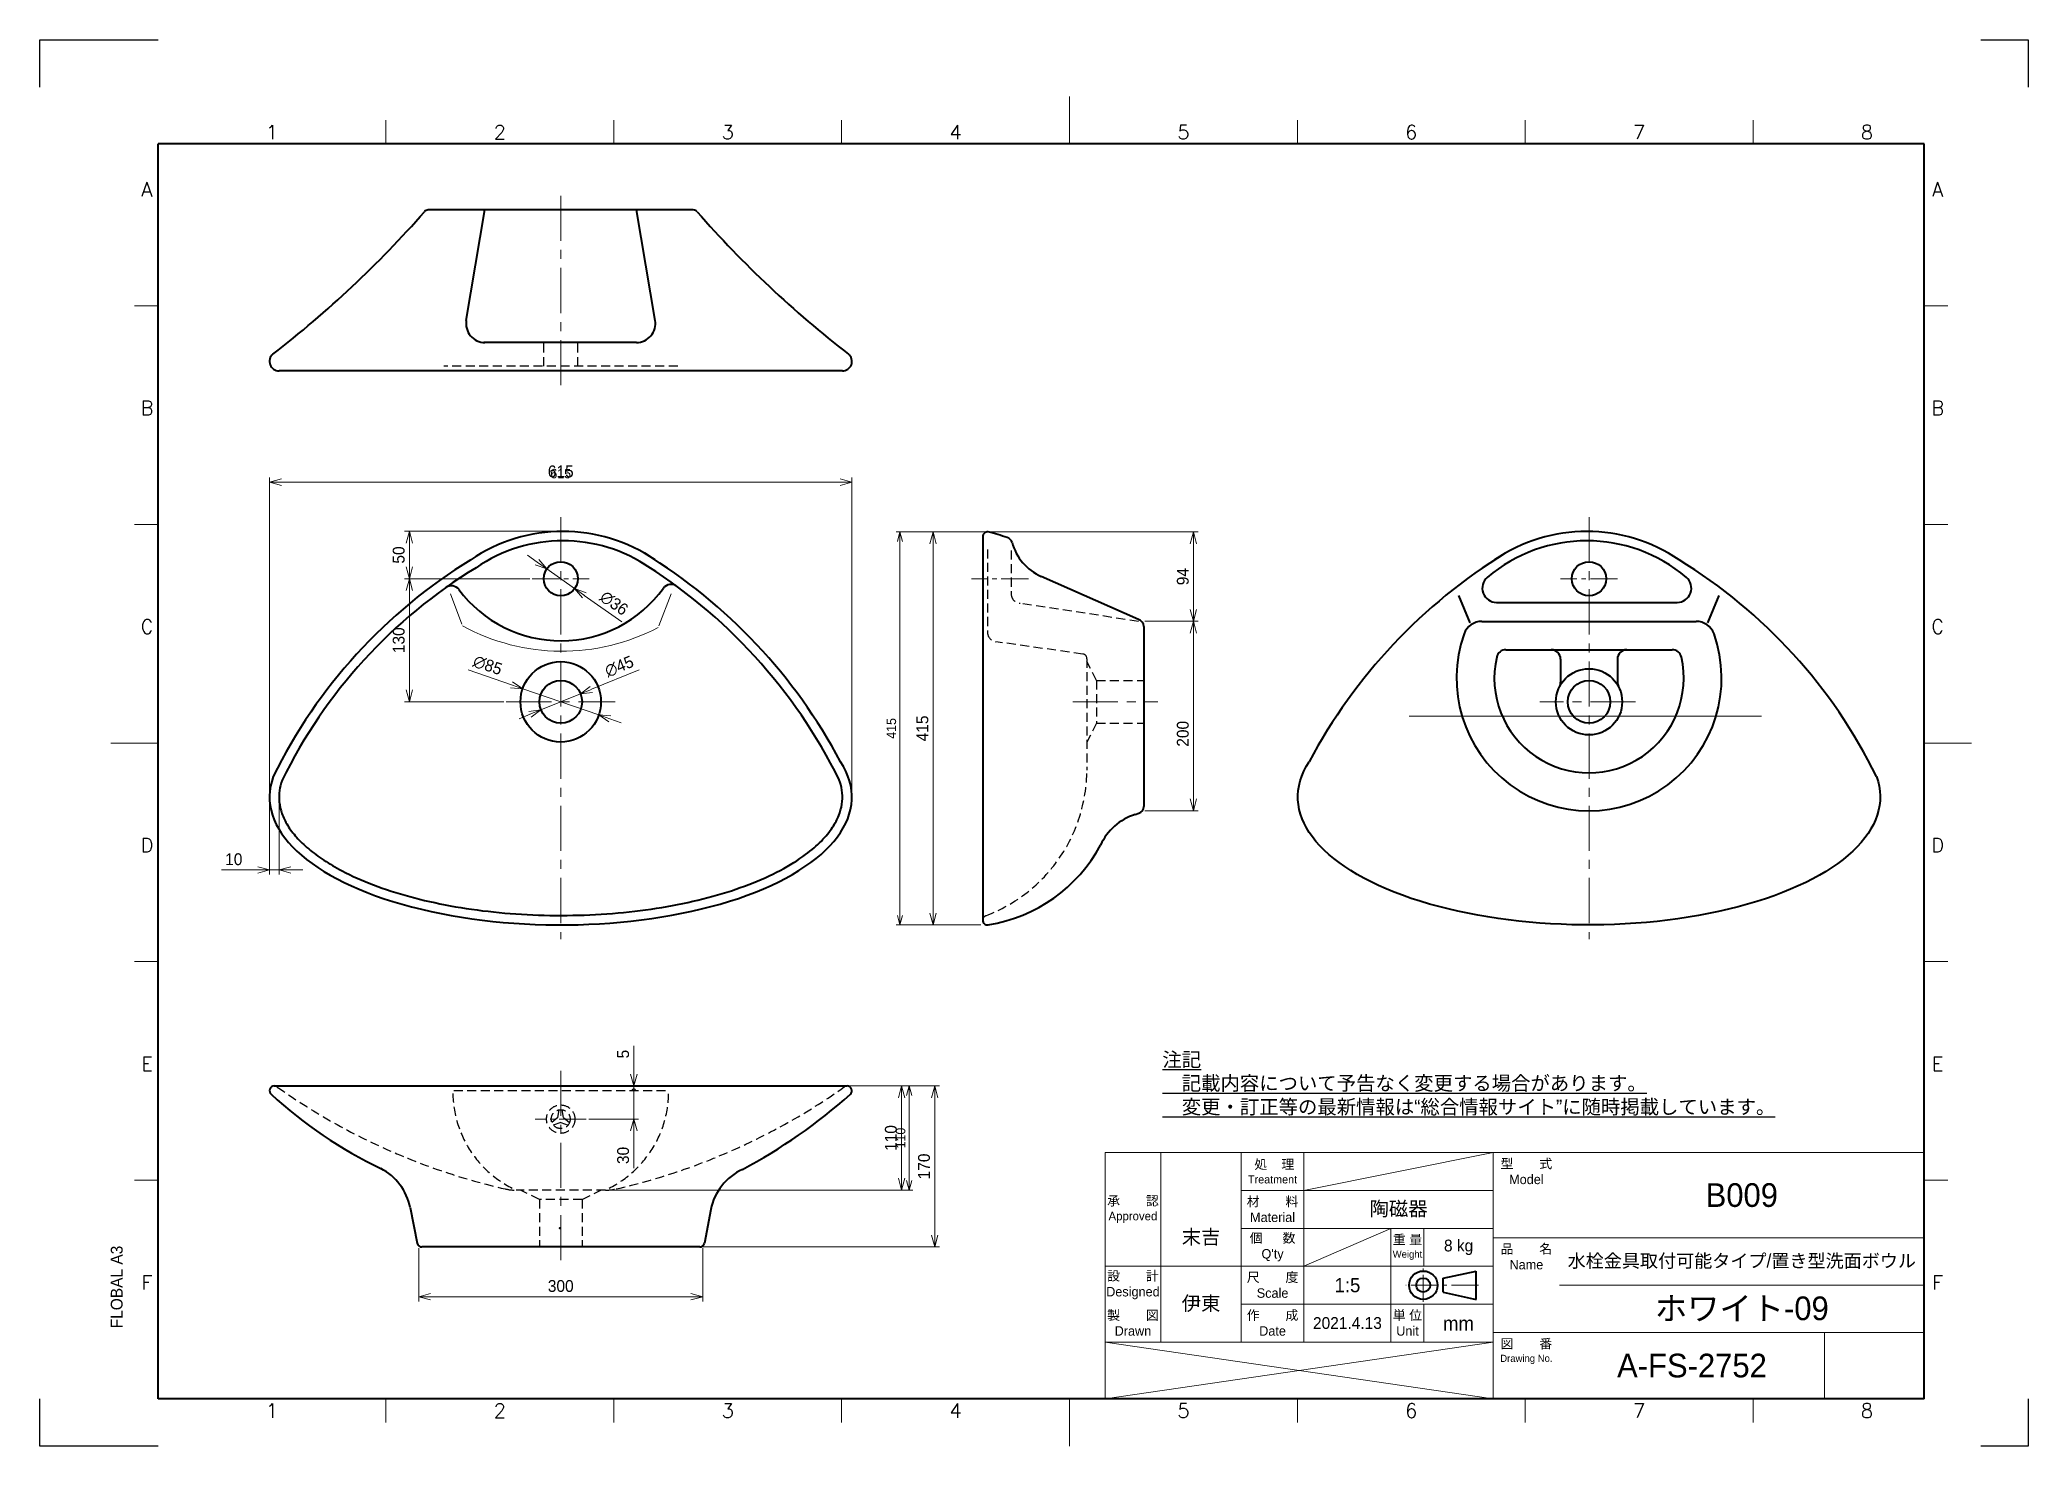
# Model space of a CAD drawing. Header units: millimetres. Extents: x 0 to 2100, y 0 to 1485.
import ezdxf
from ezdxf.enums import TextEntityAlignment as Align

# ---------------------------------------------------------------- set-up
doc = ezdxf.new("R2010")
doc.units = ezdxf.units.MM
doc.header["$LTSCALE"] = 0.3
for name, pattern in [('CENTER', [50.8, 31.75, -6.35, 6.35, -6.35]), ('CENTER2', [28.575, 19.05, -3.175, 3.175, -3.175]), ('HIDDEN', [9.525, 6.35, -3.175]), ('HIDDEN2', [4.7625, 3.175, -1.5875])]:
    doc.linetypes.add(name, pattern=pattern)
doc.layers.add('HOJO', color=8, linetype='Continuous', lineweight=13, plot=False)
for name, color, linetype, lineweight in [('TEXT', 7, 'Continuous', 25), ('中心線', 4, 'CENTER', 18), ('中心線x.5', 4, 'CENTER2', 18), ('実線', 3, 'Continuous', 35), ('寸法', 2, 'Continuous', 18), ('寸法 @ 4', 2, 'Continuous', 18), ('寸法 @ 5', 2, 'Continuous', 18), ('細線', 7, 'Continuous', 18), ('隠線', 1, 'HIDDEN', 25), ('隠線x0.5', 1, 'HIDDEN2', 25)]:
    doc.layers.add(name, color=color, linetype=linetype, lineweight=lineweight)
doc.styles.add('MS Pゴシック', font='')
doc.styles.add('Roman', font='romans.shx', dxfattribs={"bigfont": 'bigfont.shx'})
doc.styles.get("Standard").update_dxf_attribs({"font": 'txt.shx', "bigfont": 'bigfont.shx'})
doc.styles.get('MS Pゴシック').set_extended_font_data('MS PGothic')
doc.dimstyles.new('MyDim S＝1：5', dxfattribs={"dimtxt": 2.5, "dimasz": 2.5, "dimexe": 1, "dimexo": 0.5, "dimgap": 1, "dimtad": 3, "dimdsep": 46, "dimtxsty": 'MS Pゴシック', "dimblk": 'OPEN30', "dimcen": 0, "dimclrd": 256, "dimclre": 256, "dimclrt": 256, "dimazin": 2, "dimtfac": 1, "dimtmove": 0, "dimatfit": 3, "dimldrblk": 'OPEN30', "dimfxl": 0, "dimlwd": 18, "dimlwe": 18, "dimarcsym": 0})

msp = doc.modelspace()

# ---------------------------------------------------------------- texts
at = {"layer": 'TEXT', "ltscale": 5, "style": 'Roman'}
for s, p in [('1', (245.312, 1380)), ('2', (485.938, 1380)), ('3', (726.562, 1380)), ('4', (967.188, 1380)), ('5', (1207.812, 1380)), ('6', (1448.438, 1380)), ('7', (1689.062, 1380)), ('8', (1929.688, 1380)), ('A', (113.036, 1319.583)), ('A', (2004.354, 1319.583)), ('B', (113.262, 1088.75)), ('B', (2004.354, 1088.75)), ('C', (113.262, 857.917)), ('C', (2004.354, 857.917)), ('D', (113.262, 627.083)), ('D', (2004.354, 627.083)), ('E', (113.262, 396.25)), ('E', (2004.354, 396.25)), ('F', (113.262, 165.417)), ('F', (2004.354, 165.417)), ('1', (245.312, 30.1)), ('2', (485.938, 30.1)), ('3', (726.562, 30.1)), ('4', (967.188, 30.1)), ('5', (1207.812, 30.1)), ('6', (1448.438, 30.1)), ('7', (1689.062, 30.1)), ('8', (1929.688, 30.1))]:
    msp.add_text(s, height=15, dxfattribs=at).set_placement(p, align=Align.CENTER)
at = {"layer": 'TEXT', "ltscale": 5, "style": 'MS Pゴシック'}
msp.add_text('FLOBAL A3', height=12.5, rotation=90, dxfattribs=at).set_placement((87.5, 124.479))
at = {"layer": 'TEXT', "ltscale": 5, "insert": (1185.578, 349.069), "char_height": 15, "width": 667.02564, "attachment_point": 7, "style": 'MS Pゴシック'}
msp.add_mtext('{\\L注記\\P\u3000記載内容について予告なく変更する場合があります。\\P\u3000変更・訂正等の最新情報は“総合情報サイト”に随時掲載しています。}', dxfattribs=at)
at = {"layer": 'TEXT', "ltscale": 5, "attachment_point": 5}
for s, insert, char_height, width in [('{\\fMS PMincho|b0|i0|c128|p18;陶磁器}', (1435, 250), 15, 198.9285), ('{\\fMS PMincho|b0|i0|c128|p18;末吉}', (1226.42, 220), 15, 84.94018), ('{\\fMS PMincho|b0|i0|c128|p18;8 kg}', (1498.407, 210), 12.5, 73.18571), ('{\\fMS PMincho|b0|i0|c128|p18;水栓金具取付可能タイプ/置き型洗面ボウル}', (1797.5, 195), 14, 385), ('{\\fMS PMincho|b0|i0|c128|p18;伊東}', (1226.42, 150), 15, 84.94018), ('{\\fMS PMincho|b0|i0|c128|p18;ホワイト-09}', (1797.5, 145), 25, 385), ('{\\fMS PMincho|b0|i0|c128|p18;2021.4.13}', (1381.007, 130), 12.5, 92.01429), ('{\\fMS PMincho|b0|i0|c128|p18;mm}', (1498.286, 129.644), 15, 73.427), ('{\\fMS PMincho|b0|i0|c128|p18;A-FS-2752}', (1744.864, 85), 25, 279.72726)]:
    msp.add_mtext(s, dxfattribs=dict(at, insert=insert, char_height=char_height, width=width))
at = {"layer": '細線', "ltscale": 5, "attachment_point": 5}
for s, insert, char_height, width in [('{\\fMS UI Gothic|b0|i0|c128|p50; 処    理\\H0.85x;Treatment}', (1301.945, 290), 10, 66.10982), ('{\\fMS UI Gothic|b0|i0|c128|p2;型\u3000\u3000式\\P\\fMS UI Gothic|b0|i0|c128|p50;Model}', (1570, 290), 10, 70), ('{\\fMS PMincho|b0|i0|c128|p18;B009}', (1797.5, 265), 25, 385), ('{\\fMS UI Gothic|b0|i0|c128|p50;承\u3000\u3000認\\P\\H0.9x;Approved}', (1154.475, 250), 10, 58.95), ('{\\fMS UI Gothic|b0|i0|c128|p2;材\u3000\u3000料\\PMaterial}', (1301.945, 250), 10, 66.10982), ("{\\fMS UI Gothic|b0|i0|c128|p2;個  \u3000数Q'ty}", (1301.945, 210), 10, 66.10982), ('{\\fMS UI Gothic|b0|i0|c128|p50;重 量\\H0.7502x;Weight\\H1.333x; }', (1444.414, 210), 9.9975, 34.8), ('{\\fMS UI Gothic|b0|i0|c128|p2;品\u3000\u3000名\\fMS UI Gothic|b0|i0|c128|p50;Name}', (1570, 200), 10, 70), ('{\\fMS UI Gothic|b0|i0|c128|p2;設\u3000\u3000計Designed}', (1154.475, 170), 10, 58.95), ('{\\fMS UI Gothic|b0|i0|c128|p50;尺\u3000\u3000度Scale}', (1301.945, 170), 10, 66.10982), ('{\\fMS PMincho|b0|i0|c128|p18;1:5}', (1381.007, 170), 15, 92.01429), ('{\\fMS UI Gothic|b0|i0|c128|p2;製\u3000\u3000図Drawn}', (1154.475, 130), 10, 58.95), ('{\\fMS UI Gothic|b0|i0|c128|p2;作\u3000\u3000成Date}', (1301.945, 130), 10, 66.10982), ('{\\fMS UI Gothic|b0|i0|c128|p50;単 位\\P\\H1x;Unit}', (1444.414, 130), 9.9975, 34.8), ('{\\fMS UI Gothic|b0|i0|c128|p50;図\u3000\u3000番\\fMS UI Gothic|b0|i0|c128|p2;\\P\\fMS UI Gothic|b0|i0|c128|p50;\\H0.75x;Drawing No.}', (1570, 100), 10, 70)]:
    msp.add_mtext(s, dxfattribs=dict(at, insert=insert, char_height=char_height, width=width))

# ---------------------------------------------------------------- blocks, each defined once
blk = doc.blocks.new('_Open30')
at = {"color": 0, "lineweight": -2}
for p, q in [((-1, 0.27), (0, 0)), ((0, 0), (-1, -0.27)), ((0, 0), (-1, 0))]:
    blk.add_line(p, q, dxfattribs=at)
blk = doc.blocks.new('*D49')
at = {"layer": 'Defpoints', "color": 0, "ltscale": 5}
for p in [(857.7, 1017.9), (242.7, 685.4), (857.7, 685.4)]:
    blk.add_point(p, dxfattribs=at)
at = {"layer": '寸法', "lineweight": 18, "ltscale": 5}
for p, q in [((242.7, 687.4), (242.7, 1021.9)), ((252.7, 1017.9), (847.7, 1017.9)), ((857.7, 687.4), (857.7, 1021.9))]:
    blk.add_line(p, q, dxfattribs=at)
at = {"layer": '寸法', "lineweight": 18, "ltscale": 5, "xscale": 10, "yscale": 10, "zscale": 10, "rotation": 180}
blk.add_blockref('_Open30', (242.7, 1017.9), dxfattribs=at)
at = {"layer": '寸法', "lineweight": 18, "ltscale": 5, "xscale": 10, "yscale": 10, "zscale": 10}
blk.add_blockref('_Open30', (857.7, 1017.9), dxfattribs=at)
at = {"layer": '寸法', "ltscale": 5, "insert": (550.2, 1026.9), "char_height": 10, "attachment_point": 5, "style": 'MS Pゴシック'}
blk.add_mtext('615', dxfattribs=at)
blk = doc.blocks.new('*D50')
at = {"layer": 'Defpoints', "color": 0, "ltscale": 5}
for p in [(857.7, 1017.9), (242.7, 685.4), (857.7, 685.4)]:
    blk.add_point(p, dxfattribs=at)
at = {"layer": '寸法', "lineweight": 18, "ltscale": 5}
for p, q in [((242.7, 687.9), (242.7, 1022.9)), ((255.2, 1017.9), (845.2, 1017.9)), ((857.7, 687.9), (857.7, 1022.9))]:
    blk.add_line(p, q, dxfattribs=at)
at = {"layer": '寸法', "lineweight": 18, "ltscale": 5, "xscale": 12.5, "yscale": 12.5, "zscale": 12.5, "rotation": 180}
blk.add_blockref('_Open30', (242.7, 1017.9), dxfattribs=at)
at = {"layer": '寸法', "lineweight": 18, "ltscale": 5, "xscale": 12.5, "yscale": 12.5, "zscale": 12.5}
blk.add_blockref('_Open30', (857.7, 1017.9), dxfattribs=at)
at = {"layer": '寸法', "ltscale": 5, "insert": (550.2, 1029.2), "char_height": 12.5, "attachment_point": 5, "style": 'MS Pゴシック'}
blk.add_mtext('615', dxfattribs=at)
blk = doc.blocks.new('*D52')
at = {"layer": 'Defpoints', "color": 0, "ltscale": 5}
for p in [(908.4, 965.4), (1000.9, 965.4), (995.9, 550.4)]:
    blk.add_point(p, dxfattribs=at)
at = {"layer": '寸法', "lineweight": 18, "ltscale": 5}
for p, q in [((998.9, 965.4), (904.4, 965.4)), ((908.4, 560.4), (908.4, 955.4)), ((993.9, 550.4), (904.4, 550.4))]:
    blk.add_line(p, q, dxfattribs=at)
at = {"layer": '寸法', "lineweight": 18, "ltscale": 5, "xscale": 10, "yscale": 10, "zscale": 10}
for p, rotation in [((908.4, 965.4), 90), ((908.4, 550.4), 270)]:
    blk.add_blockref('_Open30', p, dxfattribs=dict(at, rotation=rotation))
at = {"layer": '寸法', "ltscale": 5, "insert": (899.4, 757.9), "char_height": 10, "attachment_point": 5, "rotation": 90, "style": 'MS Pゴシック'}
blk.add_mtext('415', dxfattribs=at)
blk = doc.blocks.new('*D53')
at = {"layer": 'Defpoints', "color": 0, "ltscale": 5}
for p in [(943.4, 965.4), (1000.9, 965.4), (995.9, 550.4)]:
    blk.add_point(p, dxfattribs=at)
at = {"layer": '寸法', "lineweight": 18, "ltscale": 5}
for p, q in [((998.4, 965.4), (938.4, 965.4)), ((943.4, 562.9), (943.4, 952.9)), ((993.4, 550.4), (938.4, 550.4))]:
    blk.add_line(p, q, dxfattribs=at)
at = {"layer": '寸法', "lineweight": 18, "ltscale": 5, "xscale": 12.5, "yscale": 12.5, "zscale": 12.5}
for p, rotation in [((943.4, 965.4), 90), ((943.4, 550.4), 270)]:
    blk.add_blockref('_Open30', p, dxfattribs=dict(at, rotation=rotation))
at = {"layer": '寸法', "ltscale": 5, "insert": (932.2, 757.9), "char_height": 12.5, "attachment_point": 5, "rotation": 90, "style": 'MS Pゴシック'}
blk.add_mtext('415', dxfattribs=at)
blk = doc.blocks.new('*D59')
at = {"layer": 'Defpoints', "color": 0, "ltscale": 5}
for p in [(529.3, 777.5), (571, 794.4)]:
    blk.add_point(p, dxfattribs=at)
at = {"layer": '寸法', "lineweight": 18, "ltscale": 5}
for p, q in [((632.9, 819.6), (582.6, 799.2)), ((529.3, 777.5), (571, 794.4)), ((517.8, 772.8), (506.2, 768.1))]:
    blk.add_line(p, q, dxfattribs=at)
at = {"layer": '寸法', "lineweight": 18, "ltscale": 5, "xscale": 12.5, "yscale": 12.5, "zscale": 12.5}
for p, rotation in [((571, 794.4), 202.1477616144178), ((529.3, 777.5), 22.14776161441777)]:
    blk.add_blockref('_Open30', p, dxfattribs=dict(at, rotation=rotation))
at = {"layer": '寸法', "ltscale": 5, "insert": (612, 823.3), "char_height": 12.5, "attachment_point": 5, "rotation": 22.1478, "style": 'MS Pゴシック'}
blk.add_mtext('∅45', dxfattribs=at)
blk = doc.blocks.new('*D60')
at = {"layer": 'Defpoints', "color": 0, "ltscale": 5}
for p in [(510, 799.8), (590.3, 772.1)]:
    blk.add_point(p, dxfattribs=at)
at = {"layer": '寸法', "lineweight": 18, "ltscale": 5}
for p, q in [((452.3, 819.7), (498.2, 803.9)), ((590.3, 772.1), (510, 799.8)), ((602.2, 768), (614, 763.9))]:
    blk.add_line(p, q, dxfattribs=at)
at = {"layer": '寸法', "lineweight": 18, "ltscale": 5, "xscale": 12.5, "yscale": 12.5, "zscale": 12.5}
for p, rotation in [((510, 799.8), 340.9543419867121), ((590.3, 772.1), 160.9543419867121)]:
    blk.add_blockref('_Open30', p, dxfattribs=dict(at, rotation=rotation))
at = {"layer": '寸法', "ltscale": 5, "insert": (473, 824.5), "char_height": 12.5, "attachment_point": 5, "rotation": 340.9543, "style": 'MS Pゴシック'}
blk.add_mtext('∅85', dxfattribs=at)
blk = doc.blocks.new('*D61')
at = {"layer": 'Defpoints', "color": 0, "ltscale": 5}
for p in [(535.4, 926.3), (564.9, 905.6)]:
    blk.add_point(p, dxfattribs=at)
at = {"layer": '寸法', "lineweight": 18, "ltscale": 5}
for p, q in [((525.2, 933.5), (515, 940.7)), ((535.4, 926.3), (564.9, 905.6)), ((614.7, 870.6), (575.1, 898.4))]:
    blk.add_line(p, q, dxfattribs=at)
at = {"layer": '寸法', "lineweight": 18, "ltscale": 5, "xscale": 12.5, "yscale": 12.5, "zscale": 12.5}
for p, rotation in [((535.4, 926.3), 324.8894205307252), ((564.9, 905.6), 144.8894205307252)]:
    blk.add_blockref('_Open30', p, dxfattribs=dict(at, rotation=rotation))
at = {"layer": '寸法', "ltscale": 5, "insert": (606.5, 890.1), "char_height": 12.5, "attachment_point": 5, "rotation": 324.8894, "style": 'MS Pゴシック'}
blk.add_mtext('∅36', dxfattribs=at)
blk = doc.blocks.new('*D58')
at = {"layer": 'Defpoints', "color": 0, "ltscale": 5}
for p in [(520.2, 916), (390.3, 786), (492.7, 786)]:
    blk.add_point(p, dxfattribs=at)
at = {"layer": '寸法', "lineweight": 18, "ltscale": 5}
for p, q in [((517.7, 916), (385.3, 916)), ((390.3, 903.5), (390.3, 798.5)), ((490.2, 786), (385.3, 786))]:
    blk.add_line(p, q, dxfattribs=at)
at = {"layer": '寸法', "lineweight": 18, "ltscale": 5, "xscale": 12.5, "yscale": 12.5, "zscale": 12.5}
for p, rotation in [((390.3, 916), 90), ((390.3, 786), 270)]:
    blk.add_blockref('_Open30', p, dxfattribs=dict(at, rotation=rotation))
at = {"layer": '寸法', "ltscale": 5, "insert": (379.1, 851), "char_height": 12.5, "attachment_point": 5, "rotation": 90, "style": 'MS Pゴシック'}
blk.add_mtext('130', dxfattribs=at)
blk = doc.blocks.new('*D62')
at = {"layer": 'Defpoints', "color": 0, "ltscale": 5}
for p in [(613.7, 375.4), (627.4, 375.4), (577.2, 345.4)]:
    blk.add_point(p, dxfattribs=at)
at = {"layer": '寸法', "lineweight": 18, "ltscale": 5}
for p, q in [((579.7, 345.4), (632.4, 345.4)), ((627.4, 332.9), (627.4, 293.7))]:
    blk.add_line(p, q, dxfattribs=at)
at = {"layer": '寸法', "lineweight": 18, "ltscale": 5, "xscale": 12.5, "yscale": 12.5, "zscale": 12.5, "rotation": 90}
blk.add_blockref('_Open30', (627.4, 345.4), dxfattribs=at)
at = {"layer": '寸法', "ltscale": 5, "insert": (616.1, 307), "char_height": 12.5, "attachment_point": 5, "rotation": 90, "style": 'MS Pゴシック'}
blk.add_mtext('30', dxfattribs=at)
blk = doc.blocks.new('*D63')
at = {"layer": 'Defpoints', "color": 0, "ltscale": 5}
for p in [(550.2, 380.4), (627.4, 380.4), (550.2, 375.4)]:
    blk.add_point(p, dxfattribs=at)
at = {"layer": '寸法', "lineweight": 18, "ltscale": 5}
for p, q in [((627.4, 392.9), (627.4, 422.6)), ((552.7, 380.4), (632.4, 380.4))]:
    blk.add_line(p, q, dxfattribs=at)
at = {"layer": '寸法', "lineweight": 18, "ltscale": 5, "xscale": 12.5, "yscale": 12.5, "zscale": 12.5, "rotation": 270}
blk.add_blockref('_Open30', (627.4, 380.4), dxfattribs=at)
at = {"layer": '寸法', "ltscale": 5, "insert": (616.1, 414), "char_height": 12.5, "attachment_point": 5, "rotation": 90, "style": 'MS Pゴシック'}
blk.add_mtext('5', dxfattribs=at)
blk = doc.blocks.new('*D55')
at = {"layer": 'Defpoints', "color": 0, "ltscale": 5}
for p in [(852.7, 380.4), (597.4, 270.4), (910.2, 270.4)]:
    blk.add_point(p, dxfattribs=at)
at = {"layer": '寸法', "lineweight": 18, "ltscale": 5}
for p, q in [((855.2, 380.4), (915.2, 380.4)), ((910.2, 367.9), (910.2, 282.9)), ((599.9, 270.4), (915.2, 270.4))]:
    blk.add_line(p, q, dxfattribs=at)
at = {"layer": '寸法', "lineweight": 18, "ltscale": 5, "xscale": 12.5, "yscale": 12.5, "zscale": 12.5}
for p, rotation in [((910.2, 380.4), 90), ((910.2, 270.4), 270)]:
    blk.add_blockref('_Open30', p, dxfattribs=dict(at, rotation=rotation))
at = {"layer": '寸法', "ltscale": 5, "insert": (898.9, 325.4), "char_height": 12.5, "attachment_point": 5, "rotation": 90, "style": 'MS Pゴシック'}
blk.add_mtext('110', dxfattribs=at)
blk = doc.blocks.new('*D56')
at = {"layer": 'Defpoints', "color": 0, "ltscale": 5}
for p in [(852.7, 380.4), (597.4, 270.4), (918.2, 270.4)]:
    blk.add_point(p, dxfattribs=at)
at = {"layer": '寸法', "lineweight": 18, "ltscale": 5}
for p, q in [((854.7, 380.4), (922.2, 380.4)), ((918.2, 370.4), (918.2, 280.4)), ((599.4, 270.4), (922.2, 270.4))]:
    blk.add_line(p, q, dxfattribs=at)
at = {"layer": '寸法', "lineweight": 18, "ltscale": 5, "xscale": 10, "yscale": 10, "zscale": 10}
for p, rotation in [((918.2, 380.4), 90), ((918.2, 270.4), 270)]:
    blk.add_blockref('_Open30', p, dxfattribs=dict(at, rotation=rotation))
at = {"layer": '寸法', "ltscale": 5, "insert": (909.2, 325.4), "char_height": 10, "attachment_point": 5, "rotation": 90, "style": 'MS Pゴシック'}
blk.add_mtext('110', dxfattribs=at)
blk = doc.blocks.new('*D64')
at = {"layer": 'Defpoints', "color": 0}
for p in [(400.2, 211.5), (700.1, 211.5), (700.1, 157.9)]:
    blk.add_point(p, dxfattribs=at)
at = {"layer": '寸法', "lineweight": 18}
for p, q in [((400.2, 209), (400.2, 152.9)), ((700.1, 209), (700.1, 152.9)), ((412.7, 157.9), (687.6, 157.9))]:
    blk.add_line(p, q, dxfattribs=at)
at = {"layer": '寸法', "lineweight": 18, "xscale": 12.5, "yscale": 12.5, "zscale": 12.5, "rotation": 180}
blk.add_blockref('_Open30', (400.2, 157.9), dxfattribs=at)
at = {"layer": '寸法', "lineweight": 18, "xscale": 12.5, "yscale": 12.5, "zscale": 12.5}
blk.add_blockref('_Open30', (700.1, 157.9), dxfattribs=at)
at = {"layer": '寸法', "insert": (550.2, 169.1), "char_height": 12.5, "attachment_point": 5, "style": 'MS Pゴシック'}
blk.add_mtext('300', dxfattribs=at)
blk = doc.blocks.new('*D65')
at = {"layer": 'Defpoints', "color": 0}
for p in [(1164.7, 871), (1164.5, 671), (1218.4, 671)]:
    blk.add_point(p, dxfattribs=at)
at = {"layer": '寸法', "lineweight": 18}
for p, q in [((1167.2, 871), (1223.4, 871)), ((1218.4, 858.5), (1218.4, 683.5)), ((1167, 671), (1223.4, 671))]:
    blk.add_line(p, q, dxfattribs=at)
at = {"layer": '寸法', "lineweight": 18, "xscale": 12.5, "yscale": 12.5, "zscale": 12.5}
for p, rotation in [((1218.4, 871), 90), ((1218.4, 671), 270)]:
    blk.add_blockref('_Open30', p, dxfattribs=dict(at, rotation=rotation))
at = {"layer": '寸法', "insert": (1207.2, 752.2), "char_height": 12.5, "attachment_point": 5, "rotation": 90, "style": 'MS Pゴシック'}
blk.add_mtext('200', dxfattribs=at)
blk = doc.blocks.new('*D66')
at = {"layer": 'Defpoints', "color": 0}
for p in [(390.3, 966), (550.2, 966), (520.2, 916)]:
    blk.add_point(p, dxfattribs=at)
at = {"layer": '寸法', "lineweight": 18}
for p, q in [((547.7, 966), (385.3, 966)), ((390.3, 928.5), (390.3, 953.5)), ((517.7, 916), (385.3, 916))]:
    blk.add_line(p, q, dxfattribs=at)
at = {"layer": '寸法', "lineweight": 18, "xscale": 12.5, "yscale": 12.5, "zscale": 12.5}
for p, rotation in [((390.3, 966), 90), ((390.3, 916), 270)]:
    blk.add_blockref('_Open30', p, dxfattribs=dict(at, rotation=rotation))
at = {"layer": '寸法', "insert": (379.1, 941), "char_height": 12.5, "attachment_point": 5, "rotation": 90, "style": 'MS Pゴシック'}
blk.add_mtext('50', dxfattribs=at)
blk = doc.blocks.new('*D67')
at = {"layer": 'Defpoints', "color": 0}
for p in [(852.7, 380.4), (945.2, 380.4), (697, 210.4)]:
    blk.add_point(p, dxfattribs=at)
at = {"layer": '寸法', "lineweight": 18}
for p, q in [((855.2, 380.4), (950.2, 380.4)), ((945.2, 222.9), (945.2, 367.9)), ((699.5, 210.4), (950.2, 210.4))]:
    blk.add_line(p, q, dxfattribs=at)
at = {"layer": '寸法', "lineweight": 18, "xscale": 12.5, "yscale": 12.5, "zscale": 12.5}
for p, rotation in [((945.2, 380.4), 90), ((945.2, 210.4), 270)]:
    blk.add_blockref('_Open30', p, dxfattribs=dict(at, rotation=rotation))
at = {"layer": '寸法', "insert": (933.9, 295.4), "char_height": 12.5, "attachment_point": 5, "rotation": 90, "style": 'MS Pゴシック'}
blk.add_mtext('170', dxfattribs=at)
blk = doc.blocks.new('*D68')
at = {"layer": 'Defpoints', "color": 0}
for p in [(242.7, 685.4), (252.7, 685.4), (242.7, 608.5)]:
    blk.add_point(p, dxfattribs=at)
at = {"layer": '寸法', "lineweight": 18}
for p, q in [((242.7, 682.9), (242.7, 603.5)), ((252.7, 682.9), (252.7, 603.5)), ((230.2, 608.5), (192, 608.5)), ((252.7, 608.5), (242.7, 608.5)), ((265.2, 608.5), (277.7, 608.5))]:
    blk.add_line(p, q, dxfattribs=at)
at = {"layer": '寸法', "lineweight": 18, "xscale": 12.5, "yscale": 12.5, "zscale": 12.5}
blk.add_blockref('_Open30', (242.7, 608.5), dxfattribs=at)
at = {"layer": '寸法', "lineweight": 18, "xscale": 12.5, "yscale": 12.5, "zscale": 12.5, "rotation": 180}
blk.add_blockref('_Open30', (252.7, 608.5), dxfattribs=at)
at = {"layer": '寸法', "insert": (204.9, 619.7), "char_height": 12.5, "attachment_point": 5, "style": 'MS Pゴシック'}
blk.add_mtext('10', dxfattribs=at)
blk = doc.blocks.new('*D69')
at = {"layer": 'Defpoints', "color": 0}
for p in [(1000.9, 965.4), (1164.7, 871), (1218.4, 871)]:
    blk.add_point(p, dxfattribs=at)
at = {"layer": '寸法', "lineweight": 18}
for p, q in [((1003.4, 965.4), (1223.4, 965.4)), ((1218.4, 952.9), (1218.4, 883.5)), ((1167.2, 871), (1223.4, 871))]:
    blk.add_line(p, q, dxfattribs=at)
at = {"layer": '寸法', "lineweight": 18, "xscale": 12.5, "yscale": 12.5, "zscale": 12.5}
for p, rotation in [((1218.4, 965.4), 90), ((1218.4, 871), 270)]:
    blk.add_blockref('_Open30', p, dxfattribs=dict(at, rotation=rotation))
at = {"layer": '寸法', "insert": (1207.2, 918.2), "char_height": 12.5, "attachment_point": 5, "rotation": 90, "style": 'MS Pゴシック'}
blk.add_mtext('94', dxfattribs=at)
blk = doc.blocks.new('*U70')
at = {"layer": '寸法 @ 4', "ltscale": 5}
dim = blk.add_linear_dim(base=(857.673, 1017.931), p1=(242.673, 685.431), p2=(857.673, 685.431), dimstyle='MyDim S＝1：5', override={"dimscale": 4, "dimtix": 0, "dimtofl": 1, "dimtmove": 0, "dimatfit": 3}, dxfattribs=at)
dim.commit()
dim.dimension.update_dxf_attribs({"geometry": '*D49', "text_midpoint": (550.173, 1026.931)})
at = {"layer": '寸法 @ 5', "ltscale": 5}
dim = blk.add_linear_dim(base=(857.673, 1017.931), p1=(242.673, 685.431), p2=(857.673, 685.431), dimstyle='MyDim S＝1：5', override={"dimscale": 5, "dimtix": 0, "dimtofl": 1, "dimtmove": 0, "dimatfit": 3}, dxfattribs=at)
dim.commit()
dim.dimension.update_dxf_attribs({"geometry": '*D50', "text_midpoint": (550.173, 1029.181)})
blk = doc.blocks.new('*U71')
at = {"layer": '寸法 @ 4', "ltscale": 5}
dim = blk.add_linear_dim(base=(908.422, 965.431), p1=(995.922, 550.431), p2=(1000.922, 965.431), angle=90, dimstyle='MyDim S＝1：5', override={"dimscale": 4, "dimtix": 0, "dimtofl": 1, "dimtmove": 0, "dimatfit": 3}, dxfattribs=at)
dim.commit()
dim.dimension.update_dxf_attribs({"geometry": '*D52', "text_midpoint": (899.422, 757.931)})
at = {"layer": '寸法 @ 5', "ltscale": 5}
dim = blk.add_linear_dim(base=(943.422, 965.431), p1=(995.922, 550.431), p2=(1000.922, 965.431), angle=90, dimstyle='MyDim S＝1：5', override={"dimscale": 5, "dimtix": 0, "dimtofl": 1, "dimtmove": 0, "dimatfit": 3}, dxfattribs=at)
dim.commit()
dim.dimension.update_dxf_attribs({"geometry": '*D53', "text_midpoint": (932.172, 757.931)})
blk = doc.blocks.new('*U72')
at = {"layer": '寸法 @ 4', "ltscale": 5}
dim = blk.add_linear_dim(base=(918.2, 270.4), p1=(852.7, 380.4), p2=(597.4, 270.4), angle=90, dimstyle='MyDim S＝1：5', override={"dimscale": 4, "dimdec": 0, "dimtix": 0, "dimtofl": 1, "dimtmove": 0, "dimatfit": 3}, dxfattribs=at)
dim.commit()
dim.dimension.update_dxf_attribs({"geometry": '*D56', "text_midpoint": (909.2, 325.4)})
at = {"layer": '寸法 @ 5', "ltscale": 5}
dim = blk.add_linear_dim(base=(910.2, 270.4), p1=(852.7, 380.4), p2=(597.4, 270.4), angle=90, dimstyle='MyDim S＝1：5', override={"dimscale": 5, "dimdec": 0, "dimtix": 0, "dimtofl": 1, "dimtmove": 0, "dimatfit": 3}, dxfattribs=at)
dim.commit()
dim.dimension.update_dxf_attribs({"geometry": '*D55', "text_midpoint": (898.9, 325.4)})

# ---------------------------------------------------------------- dimensions: what is measured, and where the dimension line sits
at = {"layer": '寸法 @ 5'}
for base, p1, p2, override, picture, middle in [((390.317, 965.961), (520.173, 915.961), (550.173, 965.961), {"dimscale": 5, "dimtix": 0, "dimtofl": 1, "dimtmove": 0, "dimatfit": 3}, '*D66', (379.067, 940.961)), ((1218.422, 870.961), (1000.922, 965.431), (1164.681, 870.961), {"dimscale": 5, "dimdec": 0, "dimtix": 0, "dimtofl": 1, "dimtmove": 0, "dimatfit": 3}, '*D69', (1207.172, 918.196))]:
    dim = msp.add_linear_dim(base=base, p1=p1, p2=p2, angle=90, dimstyle='MyDim S＝1：5', override=override, dxfattribs=at)
    dim.commit()
    dim.dimension.update_dxf_attribs({"geometry": picture, "text_midpoint": middle})
at = {"layer": '寸法 @ 5', "ltscale": 5}
for p1, p2, picture, middle in [((535.449, 926.313), (564.898, 905.608), '*D61', (606.513, 890.101)), ((590.347, 772.092), (510, 799.829), '*D60', (473.028, 824.494))]:
    dim = msp.add_diameter_dim_2p(p1=p1, p2=p2, dimstyle='MyDim S＝1：5', override={"dimscale": 5, "dimtix": 0, "dimtofl": 1, "dimtmove": 0, "dimatfit": 3}, dxfattribs=at)
    dim.commit()
    dim.dimension.update_dxf_attribs({"geometry": picture, "text_midpoint": middle})
for base, p1, p2, override, picture, middle in [((390.317, 785.961), (520.173, 915.961), (492.673, 785.961), {"dimscale": 5, "dimtix": 0, "dimtofl": 1, "dimtmove": 0, "dimatfit": 3}, '*D58', (379.067, 850.961)), ((627.364, 380.351), (550.173, 375.351), (550.197, 380.351), {"dimscale": 5, "dimse1": 1, "dimsd1": 1, "dimtix": 0, "dimtofl": 1, "dimtmove": 0, "dimatfit": 3}, '*D63', (616.114, 413.973))]:
    dim = msp.add_linear_dim(base=base, p1=p1, p2=p2, angle=90, dimstyle='MyDim S＝1：5', override=override, dxfattribs=at)
    dim.commit()
    dim.dimension.update_dxf_attribs({"geometry": picture, "text_midpoint": middle})
at = {"layer": '寸法 @ 5'}
for base, p1, p2, override, picture, middle in [((1218.422, 670.988), (1164.681, 870.961), (1164.464, 670.988), {"dimscale": 5, "dimdec": 0, "dimtix": 0, "dimtofl": 1, "dimtmove": 0, "dimatfit": 3}, '*D65', (1218.422, 752.23)), ((945.163, 380.351), (696.979, 210.351), (852.663, 380.351), {"dimscale": 5, "dimtix": 0, "dimtofl": 1, "dimtmove": 0, "dimatfit": 3}, '*D67', (945.163, 295.351))]:
    dim = msp.add_linear_dim(base=base, p1=p1, p2=p2, angle=90, dimstyle='MyDim S＝1：5', override=override, dxfattribs=at)
    dim.commit()
    dim.dimension.update_dxf_attribs({"geometry": picture, "text_midpoint": middle, "dimtype": 160})
at = {"layer": '寸法 @ 5', "ltscale": 5}
dim = msp.add_diameter_dim_2p(p1=(529.334, 777.478), p2=(571.013, 794.443), dimstyle='MyDim S＝1：5', override={"dimscale": 5, "dimtix": 0, "dimtofl": 1, "dimtmove": 0, "dimatfit": 3}, dxfattribs=at)
dim.commit()
dim.dimension.update_dxf_attribs({"geometry": '*D59', "text_midpoint": (616.27, 812.864), "dimtype": 163})
at = {"layer": '寸法 @ 5'}
for base, p1, p2, override, picture, middle in [((242.673, 608.496), (252.673, 685.431), (242.673, 685.431), {"dimscale": 5, "dimtix": 0, "dimtofl": 1, "dimtmove": 0, "dimatfit": 3}, '*D68', (204.861, 619.746)), ((700.14, 157.851), (400.207, 211.477), (700.14, 211.477), {"dimscale": 5, "dimdec": 0, "dimtix": 0, "dimtofl": 1, "dimtmove": 0, "dimatfit": 3}, '*D64', (550.173, 169.101))]:
    dim = msp.add_linear_dim(base=base, p1=p1, p2=p2, dimstyle='MyDim S＝1：5', override=override, dxfattribs=at)
    dim.commit()
    dim.dimension.update_dxf_attribs({"geometry": picture, "text_midpoint": middle})
at = {"layer": '寸法 @ 5', "ltscale": 5}
dim = msp.add_linear_dim(base=(627.364, 375.351), p1=(577.173, 345.351), p2=(613.663, 375.351), angle=90, dimstyle='MyDim S＝1：5', override={"dimscale": 5, "dimse2": 1, "dimsd2": 1, "dimtix": 0, "dimtofl": 1, "dimtmove": 0, "dimatfit": 3}, dxfattribs=at)
dim.commit()
dim.dimension.update_dxf_attribs({"geometry": '*D62', "text_midpoint": (627.364, 307.042), "dimtype": 160})

# ---------------------------------------------------------------- linework, layer by layer
at = {"layer": 'Defpoints', "ltscale": 5}
for p, q in [((0, 1485), (125, 1485)), ((0, 1435), (0, 1485)), ((2050, 1485), (2100, 1485)), ((2100, 1485), (2100, 1435)), ((0, 0), (0, 50)), ((2100, 50), (2100, 0)), ((125, 0), (0, 0)), ((2100, 0), (2050, 0))]:
    msp.add_line(p, q, dxfattribs=at)
at = {"layer": 'HOJO'}
msp.add_line((1446.162, 770.961), (1818.283, 770.961), dxfattribs=at)
at = {"layer": 'HOJO', "ltscale": 4}
for p, q in [((1125, 50), (1535, 110)), ((1535, 50), (1125, 110))]:
    msp.add_line(p, q, dxfattribs=at)
at = {"layer": '中心線', "ltscale": 5}
for p, q in [((550.173, 1120.247), (550.173, 1320.368)), ((550.173, 980.962), (550.173, 535.431)), ((1636.151, 980.962), (1636.151, 535.431)), ((492.673, 785.961), (607.673, 785.961)), ((1090.922, 785.961), (1180.922, 785.961)), ((1685.318, 785.961), (1584.211, 785.961)), ((550.173, 396.526), (550.173, 195.351))]:
    msp.add_line(p, q, dxfattribs=at)
at = {"layer": '中心線x.5', "ltscale": 5}
for p, q in [((520.173, 915.961), (580.173, 915.961)), ((1044.064, 915.961), (984.064, 915.961)), ((1666.151, 915.961), (1606.151, 915.961)), ((577.173, 345.351), (523.173, 345.351)), ((1519.397, 170), (1442.805, 170)), ((1461.086, 152.513), (1461.086, 187.716))]:
    msp.add_line(p, q, dxfattribs=at)
at = {"layer": '実線', "ltscale": 5}
for p, q in [((1990, 1375), (125, 1375)), ((125, 50), (125, 1375)), ((1990, 50), (1990, 1375)), ((690.173, 1305.368), (410.173, 1305.368)), ((450.453, 1188.701), (470.173, 1305.368)), ((649.894, 1188.701), (630.173, 1305.368)), ((630.173, 1165.368), (469.102, 1165.368)), ((847.695, 1135.368), (252.651, 1135.368)), ((995.922, 960.416), (995.922, 555.431)), ((1160.24, 872.849), (1057.649, 918.311)), ((1165.922, 865.573), (1165.922, 675.431)), ((1156.951, 667.113), (1160.659, 668.272)), ((247.684, 380.351), (852.663, 380.351)), ((391.234, 252.077), (398.469, 214.347)), ((708.668, 249.912), (701.878, 214.347)), ((696.979, 210.351), (403.367, 210.351)), ((1482.15, 177.5), (1516.865, 184.699)), ((1482.15, 162.5), (1482.15, 177.5)), ((1516.865, 155.027), (1516.865, 184.699)), ((1482.15, 162.5), (1516.865, 155.027)), ((1990, 50), (125, 50))]:
    msp.add_line(p, q, dxfattribs=at)
at = {"layer": '実線'}
for p, q in [((1510.604, 869.281), (1498.813, 898.298)), ((1538.44, 890.961), (1729.271, 890.961)), ((1761.698, 869.281), (1773.489, 898.298)), ((1523.014, 870.961), (1749.288, 870.961)), ((1548.402, 840.961), (1723.901, 840.961)), ((1606.151, 830.961), (1606.151, 806.576)), ((1666.151, 830.961), (1666.151, 806.576))]:
    msp.add_line(p, q, dxfattribs=at)
at = {"layer": '実線', "ltscale": 5}
for centre, radius in [((550.173, 915.961), 18), ((1636.151, 915.961), 18), ((550.173, 785.961), 42.5), ((550.173, 785.961), 22.5), ((1636.151, 785.961), 22.5), ((1461.086, 170), 15), ((1461.086, 170.115), 7.385)]:
    msp.add_circle(centre, radius, dxfattribs=at)
at = {"layer": '実線'}
msp.add_circle((1636.151, 785.961), 35, dxfattribs=at)
at = {"layer": '実線', "ltscale": 5}
for centre, radius, start, end in [((-457.365, 2061.827), 1149.327, 307.745674, 318.708109), ((410.173, 1300.368), 5, 90, 142.804931), ((690.173, 1300.368), 5, 37.195069, 90), ((1557.712, 2061.827), 1149.327, 221.291891, 232.254326), ((1000.922, 960.416), 5, 80.790484, 180), ((860.218, 442.633), 541.533, 72.637573, 74.852657), ((1019.582, 952.334), 7.5, 15.084205, 72.637573), ((550.173, 984.169), 133.754, 216.51889, 324.14535), ((1158.422, 865.573), 7.5, 0, 75.967003), ((1158.422, 675.431), 7.5, 287.354025, 0), ((1174.847, 609.844), 60, 107.354025, 155.424514), ((975.777, 712.505), 164.074, 279.07268, 331.731137), ((1000.922, 555.431), 5, 180, 278.368528), ((247.684, 375.351), 5, 90, 227.452696), ((852.663, 375.351), 5, 312.547304, 90), ((566.06, 722.222), 475.832, 227.452696, 244.370955), ((473.033, 799.734), 574.402, 297.926388, 311.820489), ((332.457, 240.027), 60, 11.58546, 62.413583), ((767.446, 237.862), 60, 115.044406, 168.41454), ((403.367, 215.351), 5, 191.58546, 270), ((696.979, 215.351), 5, 270, 348.41454)]:
    msp.add_arc(centre, radius, start, end, dxfattribs=at)
at = {"layer": '実線'}
for centre, radius, start, end in [((470.173, 1185.368), 20, 170.405932, 270), ((630.173, 1185.368), 20, 270, 9.594068), ((252.651, 1145.368), 10, 130.145147, 270), ((847.695, 1145.368), 10, 270, 49.854853), ((552.469, 793.466), 172.51, 55.625389, 124.374611), ((552.469, 793.466), 162.51, 55.625389, 124.374611), ((1079.934, 968.6), 55.006, 195.084205, 246.100373), ((1633.856, 793.466), 162.51, 49.696118, 130.303882), ((1633.856, 793.466), 172.51, 55.625389, 124.374611), ((743.603, 463.683), 553.347, 121.428386, 153.912756), ((743.743, 463.587), 543.515, 121.381589, 153.854634), ((337.598, 452.354), 565.57, 26.355758, 58.428384), ((337.598, 452.354), 575.57, 28.012748, 58.441944), ((1848.727, 452.354), 575.57, 121.558056, 151.987252), ((1442.722, 463.683), 553.347, 26.087244, 58.571614), ((434.739, 898.495), 10, 36.582329, 125.387611), ((666.687, 899.968), 10, 53.676407, 144.14535), ((1538.44, 905.961), 15, 130.303882, 270), ((1729.271, 905.961), 15, 270, 49.696118), ((1523.014, 850.961), 20, 90, 160.528779), ((1749.288, 850.961), 20, 19.471221, 90), ((1636.151, 810.961), 140, 160.528779, 19.471221), ((1548.402, 830.961), 10, 90, 167.160412), ((1596.151, 830.961), 10, 360, 90), ((1676.151, 830.961), 10, 90, 180), ((1723.901, 830.961), 10, 12.839588, 90), ((1636.151, 810.961), 100, 167.160412, 12.839588), ((1596.151, 806.576), 10, 332.733956, 360), ((1676.151, 806.576), 10, 180, 207.266044)]:
    msp.add_arc(centre, radius, start, end, dxfattribs=at)
msp.add_ellipse((550.173, 685.431), major_axis=(307.5, 0), ratio=0.43902439, start_param=2.98104831, end_param=6.56274225, dxfattribs=at)
at = {"layer": '実線', "extrusion": (0, 0, -1)}
msp.add_ellipse((1636.151, 685.431), major_axis=(-307.5, 0), ratio=0.43902439, start_param=2.98104831, end_param=6.56274225, dxfattribs=at)
at = {"layer": '実線'}
msp.add_open_spline([(255.841, 703.087), (254.556, 699.512), (253.672, 695.962), (252.591, 688.353), (252.518, 684.298), (253.378, 676.158), (254.312, 672.07), (257.246, 663.824), (259.249, 659.666), (264.378, 651.321), (267.506, 647.135), (274.9, 638.822), (279.165, 634.694), (288.799, 626.586), (294.168, 622.606), (305.947, 614.874), (312.357, 611.122), (329.336, 602.238), (340.455, 597.276), (364.447, 588.156), (377.319, 583.999), (404.467, 576.617), (418.744, 573.393), (448.322, 567.973), (463.622, 565.777), (494.846, 562.476), (510.768, 561.371), (542.818, 560.283), (558.945, 560.299), (590.982, 561.453), (606.892, 562.591), (638.079, 565.956), (653.355, 568.183), (682.873, 573.663), (697.113, 576.916), (724.179, 584.352), (737.005, 588.535), (760.894, 597.701), (771.956, 602.685), (792.015, 613.28), (801.01, 618.893), (815.123, 629.363), (820.657, 634.147), (830.171, 643.835), (834.151, 648.739), (840.017, 657.705), (842.145, 661.769), (845.37, 669.835), (846.469, 673.836), (847.7, 681.791), (847.832, 685.747), (847.142, 693.684), (846.318, 697.667), (844.797, 702.267), (844.594, 702.851), (844.379, 703.435)], degree=3, knots=[2.98511647, 2.98511647, 2.98511647, 2.98511647, 3.07929468, 3.07929468, 3.18792417, 3.18792417, 3.29655366, 3.29655366, 3.40518314, 3.40518314, 3.51381263, 3.51381263, 3.62244211, 3.62244211, 3.7310716, 3.7310716, 3.83970109, 3.83970109, 3.99879588, 3.99879588, 4.15789067, 4.15789067, 4.31698547, 4.31698547, 4.47608026, 4.47608026, 4.63517505, 4.63517505, 4.79426985, 4.79426985, 4.95336464, 4.95336464, 5.11245944, 5.11245944, 5.27155423, 5.27155423, 5.43064902, 5.43064902, 5.58974382, 5.58974382, 5.74883861, 5.74883861, 5.87614189, 5.87614189, 6.00344516, 6.00344516, 6.10941538, 6.10941538, 6.2153856, 6.2153856, 6.32135582, 6.32135582, 6.42732604, 6.42732604, 6.44271896, 6.44271896, 6.44271896, 6.44271896], dxfattribs=at)
at = {"layer": '実線', "ltscale": 5}
msp.add_point((549.173, 230.351), dxfattribs=at)
at = {"layer": '寸法', "ltscale": 5}
msp.add_line((627.364, 345.351), (627.364, 380.351), dxfattribs=at)
at = {"layer": '寸法', "const_width": 1.25}
msp.add_lwpolyline([(629.239, 375.351, 1), (625.489, 375.351)], format="xyb", dxfattribs=at)
at = {"layer": '細線', "ltscale": 5}
for p, q in [((1087.5, 1375), (1087.5, 1425)), ((365.625, 1375), (365.625, 1400)), ((606.25, 1375), (606.25, 1400)), ((846.875, 1375), (846.875, 1400)), ((1087.5, 1375), (1087.5, 1400)), ((1328.125, 1375), (1328.125, 1400)), ((1568.75, 1375), (1568.75, 1400)), ((1809.375, 1375), (1809.375, 1400)), ((125, 1204.167), (100, 1204.167)), ((1990, 1204.167), (2015, 1204.167)), ((125, 973.333), (100, 973.333)), ((1990, 973.333), (2015, 973.333)), ((125, 742.5), (75, 742.5)), ((125, 742.5), (100, 742.5)), ((1990, 742.5), (2040, 742.5)), ((1990, 742.5), (2015, 742.5)), ((125, 511.667), (100, 511.667)), ((1990, 511.667), (2015, 511.667)), ((1125, 50), (1125, 310)), ((1183.95, 310), (1183.95, 110)), ((1335, 270), (1535, 310)), ((125, 280.833), (100, 280.833)), ((1990, 280.833), (2015, 280.833)), ((1535, 270), (1268.89, 270)), ((1268.89, 230), (1535, 230)), ((1335, 190), (1427.014, 230)), ((1427.014, 110), (1427.014, 230)), ((1461.814, 230), (1461.814, 190)), ((1535, 190), (1125, 190)), ((1605, 170), (1990, 170)), ((1535, 150), (1268.89, 150)), ((1461.814, 150), (1461.814, 110)), ((1884.852, 50.267), (1884.852, 119.698)), ((365.625, 50), (365.625, 25)), ((606.25, 50), (606.25, 25)), ((846.875, 50), (846.875, 25)), ((1087.5, 50), (1087.5, 0)), ((1087.5, 50), (1087.5, 25)), ((1328.125, 50), (1328.125, 25)), ((1568.75, 50), (1568.75, 25)), ((1809.375, 50), (1809.375, 25))]:
    msp.add_line(p, q, dxfattribs=at)
at = {"layer": '細線'}
for p, q in [((433.66, 899.968), (445.887, 867.831)), ((666.687, 899.968), (653.819, 866.147))]:
    msp.add_line(p, q, dxfattribs=at)
at = {"layer": '細線', "lineweight": 20, "ltscale": 5}
for p, q in [((1125, 310), (1990, 310)), ((1268.89, 110), (1268.89, 310)), ((1335, 110), (1335, 310)), ((1535, 50), (1535, 310)), ((1535, 220), (1990, 220)), ((1535, 110), (1125, 110)), ((1535, 120), (1990, 120))]:
    msp.add_line(p, q, dxfattribs=at)
at = {"layer": '細線', "ltscale": 5}
msp.add_arc((551.376, 1058.471), 219.048, 241.402185, 297.701567, dxfattribs=at)
at = {"layer": '隠線', "ltscale": 5}
for p, q in [((532.173, 1140.509), (532.173, 1165.368)), ((568.173, 1140.509), (568.173, 1165.368)), ((673.739, 1140.509), (426.607, 1140.509)), ((1000.922, 946.98), (1000.922, 859.329)), ((1025.922, 945.65), (1025.922, 900.003)), ((1160.477, 870.843), (1035.474, 890.013)), ((1101.494, 836.471), (1009.776, 849.395)), ((1105.922, 831.504), (1105.922, 713.982)), ((1115.922, 808.461), (1105.922, 828.461)), ((1115.922, 808.461), (1115.922, 763.461)), ((1115.922, 808.461), (1165.922, 808.461)), ((1115.922, 763.461), (1105.922, 743.461)), ((1115.922, 763.461), (1165.922, 763.461)), ((660.981, 375.351), (436.262, 375.351)), ((547.203, 347.066), (540.861, 341.707)), ((550.173, 341.921), (542.361, 339.109)), ((547.203, 347.066), (548.673, 355.238)), ((550.173, 341.921), (557.986, 339.109)), ((553.144, 347.066), (551.673, 355.238)), ((553.144, 347.066), (559.486, 341.707)), ((597.392, 270.351), (502.954, 270.351)), ((527.673, 260.351), (507.673, 270.351)), ((572.673, 260.351), (527.673, 260.351)), ((527.673, 260.351), (527.673, 210.351)), ((572.673, 260.351), (592.673, 270.351)), ((572.673, 260.351), (572.673, 210.351))]:
    msp.add_line(p, q, dxfattribs=at)
for radius in [15, 10]:
    msp.add_circle((550.173, 345.351), radius, dxfattribs=at)
for centre, radius, start, end in [((1035.922, 900.003), 10, 180, 267.436584), ((1010.922, 859.329), 10, 180, 263.424186), ((1100.922, 831.504), 5, 0, 83.424186), ((940.565, 714.74), 165.359, 290.752309, 359.656399), ((1000.922, 555.431), 5, 110.667181, 180), ((643.733, 935.363), 680.917, 234.758509, 257.076756), ((456.576, 935.392), 680.954, 282.925767, 305.25833), ((502.954, 320.351), 50, 256.696503, 270), ((597.392, 320.351), 50, 270, 283.303497)]:
    msp.add_arc(centre, radius, start, end, dxfattribs=at)
for start_param, end_param in [(0.02510949, 1.11572155), (2.04895722, 3.13956927)]:
    msp.add_ellipse((550.173, 374.003), major_axis=(-113.912, 1.312), ratio=0.99764584, start_param=start_param, end_param=end_param, dxfattribs=at)
at = {"layer": '隠線x0.5', "ltscale": 5}
for centre, start, end in [((247.684, 375.351), 51.041377, 90), ((852.663, 375.351), 90, 128.958623)]:
    msp.add_arc(centre, 5, start, end, dxfattribs=at)

# ---------------------------------------------------------------- block references
at = {"layer": '寸法'}
for name in ['*U70', '*U71', '*U72']:
    msp.add_blockref(name, (0, 0), dxfattribs=at)

msp.set_redraw_order([(e.dxf.handle, doc.entitydb.next_handle()) for e in msp.query("TEXT MTEXT ATTDEF DIMENSION ARC_DIMENSION")])  # texts and dimensions are drawn at this point

doc.saveas('drawing.dxf')
